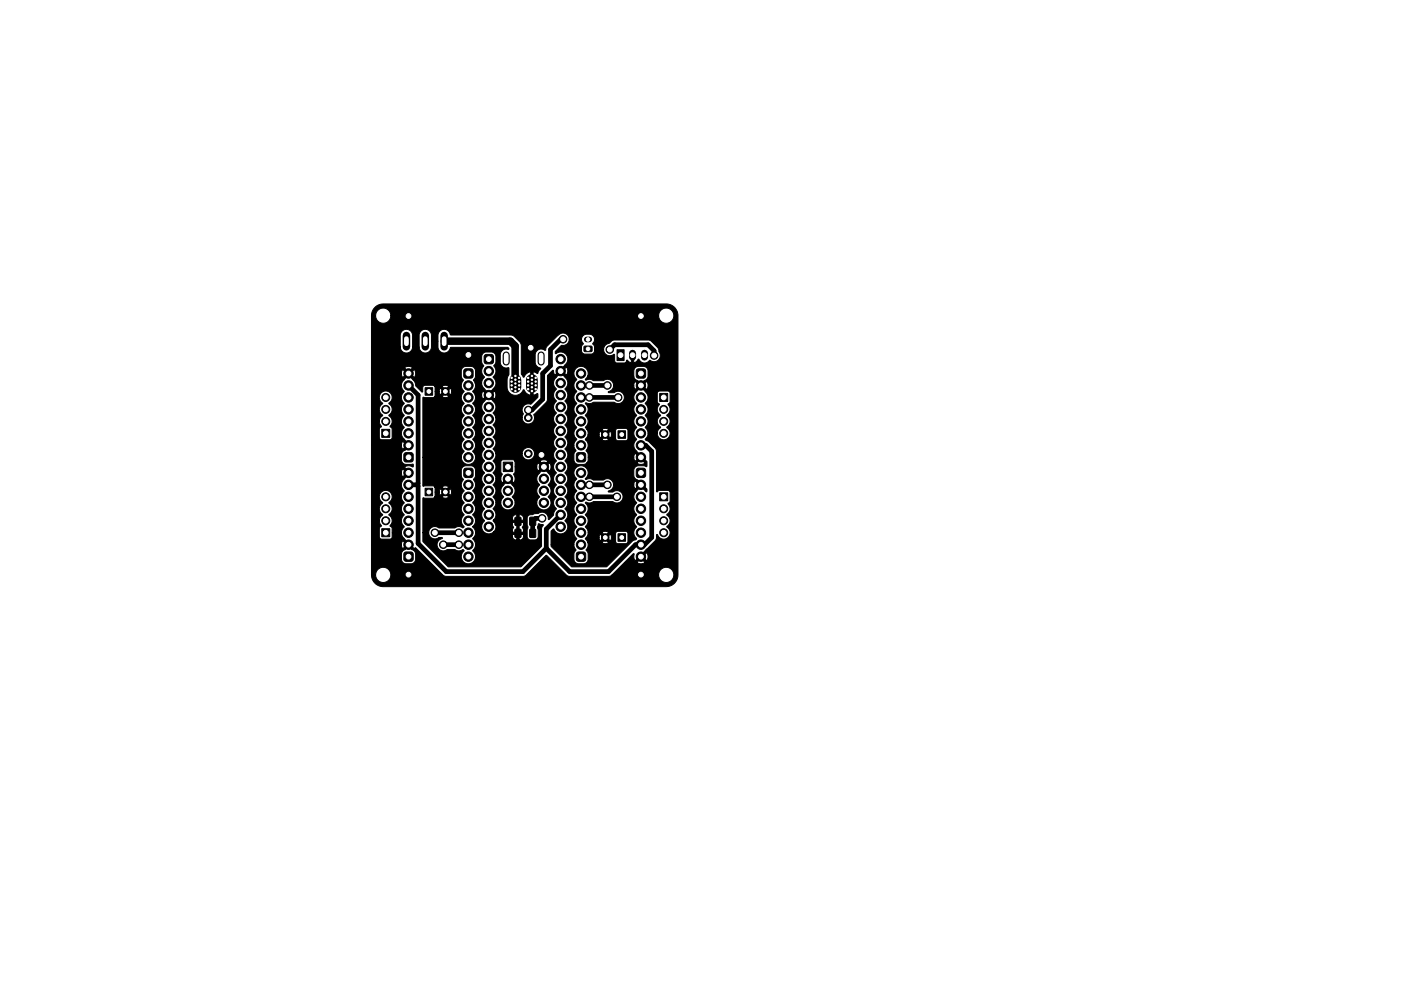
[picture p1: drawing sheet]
<svg xmlns="http://www.w3.org/2000/svg" width="297mm" height="210mm" viewBox="0 0 297 210" stroke-linecap="round" stroke-linejoin="round" font-family="sans-serif">
<g fill="#000" stroke="#000" stroke-width=".21">
<path d="M98.5 78.4l.3-.2h1l.4 .2 .1 .3v1l-.1 .4-.4 .1h-1l-.3-.1-.2-.4v-1zM102.8 75.3l.3-.1h1l.4 .1 .1 .4v1l-.1 .3-.4 .2h-1l-.3-.2-.2-.3v-1zM123.9 73.5l1.5-.1 .1 .3v.8l-.2 .1h-1.3l-.2-.2zM130.8 74.2h1.5v2.3h-1.5zM135 78.4l.4-.2h1l.3 .2 .2 .3v1l-.2 .4-.3 .1h-1l-.4-.1-.1-.4v-1zM79.4 65.3a2.46 2.46 0 0 1 1.9-.8h59.9a2.48 2.48 0 0 1 2.5 2.5v55a2.49 2.49 0 0 1-2.5 2.5h-60a2.48 2.48 0 0 1-2.4-2.5h.8l.1 .2a1.61 1.61 0 0 0 2.5 1.1 1.61 1.61 0 0 0-.2-2.8 1.61 1.61 0 0 0-2.4 1.5h-.8v-3.3h6.3a1.01 1.01 0 0 0 .9 .9h1.2a1.01 1.01 0 0 0 .9-.9v-1.2l-.3-.7-.5-.2-.7-.7-.6 .7a1.05 1.05 0 0 0-.9 .9v1.2h-6.3v-3.1h6.3l.3 .8 .8-.8-.8-.9-.3 .9h-6.3v-5.1h1.6l.2 .6 .3 .4-.5 .6v1.8l.2 .3 .3 .2h1.8l.4-.4v-1h2l.3 .9 2.4 2.5 .3-.2 5.8 5.8 .5 .3h16.7l.5-.3 4.2-4.2 4.3 4.2 .5 .3h8.4l.8-.3h9.8a1.61 1.61 0 0 0 2.4 1.4 1.61 1.61 0 0 0 .2-2.7 1.61 1.61 0 0 0-2.5 1l-.1 .3h-9.8l2.6-2.7h2.6a1.46 1.46 0 0 0 1.8 0l-.9-.8-.9 .8h-2.6l1.9-1.8 .2 .1a1.49 1.49 0 0 0 .2 1.4l.8-.9h.8l.8 .9a1.46 1.46 0 0 0 0-1.8l-.8 .9h-.8l3.5-3.5 .2-1.2h.2a1.39 1.39 0 0 0 2.2 .6 1.39 1.39 0 0 0-.2-2.3l.2-.2a1.44 1.44 0 0 0-.2-2.3l.2-.2a1.48 1.48 0 0 0 0-2.2l.5-.4v-1.9l-.2-.3-.3-.2h-1.8l-.4 .4-.2-.1-.1-8.9-1.5-1.6-.8-.6 .4-.6 .2-.7h2a1.39 1.39 0 0 0 2.1 1.2 1.39 1.39 0 0 0-.1-2.4 1.49 1.49 0 0 0 0-2.6l.2-.2a1.47 1.47 0 0 0 0-2.2l.5-.4v-1.9l-.2-.3-.3-.1h-1.8l-.4 .2v2.1l.4 .4a1.59 1.59 0 0 0 .3 2.4 1.48 1.48 0 0 0 0 2.6l-.6 .6-.1 .6h-2l-.2-.6-.4-.6a1.71 1.71 0 0 0 0-2.6l.2-.2a1.63 1.63 0 0 0-.2-2.3l.2-.2a1.59 1.59 0 0 0-.2-2.4l-.9-.9-.9 1a1.53 1.53 0 0 0-.2 2.3l.2 .2a1.54 1.54 0 0 0-.2 2.3l.2 .3a1.64 1.64 0 0 0 0 2.5 1.64 1.64 0 0 0 0 2.5 1.63 1.63 0 0 0 0 2.6l2.2 2.2-.1 1-.6-.2h-1.2a1.01 1.01 0 0 0-.9 .9v1.2l.2 .6 .6 .3 2 2v.4l-.2 .2-1.1-1.2-.9 1a1.62 1.62 0 0 0 0 2.5 1.63 1.63 0 0 0 0 2.5 1.63 1.63 0 0 0 0 2.6l-.2 .2a1.61 1.61 0 0 0 .2 2.3l-1 .5-5.4 5.5h-7.4l-4.3-4.4-.1-.3h4.9l.1 .4 .3 .7-.4 .6v1.4a1.01 1.01 0 0 0 .9 .9h1.2a1.01 1.01 0 0 0 .9-.9v-1.3l-.4-.8a1.5 1.5 0 0 0 .3-1.5h3a1.24 1.24 0 0 0 1.4 0l-.2-.2h1.7l.2 .3 .3 .1h1.9l.2-.4v-1.9l-.4-.3-1.9 .1-.3 .3v1.8h-1.7l-.5-.5-.7 .7h-3l-.5-.8 .2-.3h2.7l.2 .8 .8-.8h.7l.7 .8a1.22 1.22 0 0 0 0-1.5l-.7 .7h-.7l-.8-.7-.2 .7h-2.7l.3-.5 .1-.5h2.9l.7 .7 .7-.7a1.27 1.27 0 0 0-1.4 0h-2.9l-.2-.7-.4-.6a1.65 1.65 0 0 0 0-2.5 1.65 1.65 0 0 0 0-2.6l.1-.1a1.46 1.46 0 0 0 1.6-.1h4.2a1.32 1.32 0 0 0 1.8-.1 1.32 1.32 0 0 0-.1-1.8 1.32 1.32 0 0 0-1.8-.1h-.8l-.2-.1 .9-.6 .3-.8h4.3l.3 .8 .8-.8-.8-.9-.3 .9h-4.3a1.34 1.34 0 0 0-.8-1.2 1.34 1.34 0 0 0-1.4 .2l-2.1-.1a1.49 1.49 0 0 0-1.6-.1l-.1-.1a1.54 1.54 0 0 0 .1-2.3 1.54 1.54 0 0 0-2.2 .1 1.54 1.54 0 0 0 .3 2.2l-.2 .2a1.63 1.63 0 0 0 .2 2.4 1.64 1.64 0 0 0 0 2.5 1.63 1.63 0 0 0 0 2.5 1.63 1.63 0 0 0 0 2.6l-.2 .2a1.61 1.61 0 0 0 .2 2.3l-.5 .6-.1 .7h-4.9v-2.9l.5-.4h.1a1.54 1.54 0 0 0 2.4 .6 1.54 1.54 0 0 0 0-2.5 1.64 1.64 0 0 0 0-2.5 1.64 1.64 0 0 0 0-2.5 1.64 1.64 0 0 0 0-2.6 1.64 1.64 0 0 0 0-2.5 1.65 1.65 0 0 0 0-2.6 1.64 1.64 0 0 0 0-2.5l.5-.7h1.4l.1 .4 .3 .7-.4 .6v1.4a1.01 1.01 0 0 0 .9 .9h1.2l.6-.2h10.6a1.47 1.47 0 0 0 1.8-.1l-.9-.8-.9 .9h-10.6l.3-.5v-.8h9.7l.3 .9 .8-.9-.8-.8-.3 .8h-9.7l-.1-1a.4 .4 0 0 1-.2-.6 1.53 1.53 0 0 0-.3-2.1h3.5a1.24 1.24 0 0 0 1.4 0l-.2-.3h1.7l.2 .4 .3 .1 1.9-.1 .2-.4v-1.9l-.4-.2h-1.9l-.3 .4v1.7h-1.7l-.5-.4-.7 .7-3.5-.1 .6-1h2.3l.2 .7 .8-.7h.7l.7 .7a1.22 1.22 0 0 0 0-1.4l-.7 .7h-.7l-.8-.7-.2 .7h-2.3v-.5l-.3-.6h3.2l.7 .7 .7-.7a1.27 1.27 0 0 0-1.4 0h-3.2l-.3-.5a1.64 1.64 0 0 0 0-2.5l.2-.2a1.63 1.63 0 0 0-.2-2.3l.2-.1a1.39 1.39 0 0 0 1.5-.2l4.5 .1a1.32 1.32 0 0 0 1.7-.2 1.32 1.32 0 0 0 0-1.8 1.32 1.32 0 0 0-1.8-.1h-1.1l-.2-.1 .9-.6 .3-.8h4.3l.3 .9 .8-.9h.8l.8 .9a1.46 1.46 0 0 0 0-1.8l-.8 .9h-.8l-.8-.9-.3 .9h-4.3a1.34 1.34 0 0 0-.8-1.2 1.34 1.34 0 0 0-1.4 .2h-2.1a1.49 1.49 0 0 0-1.6-.2l-.1-.1 .5-.7h9.8a1.05 1.05 0 0 0 .8 1l.7 .6 .7-.6 .4-.3 .4-.7v-1.2a1 1 0 0 0-.9-.9h-1.2a1.01 1.01 0 0 0-.9 .9v1.2h-9.8v-.1a1.54 1.54 0 0 0-2-1.9 1.54 1.54 0 0 0-.3 2.7 1.63 1.63 0 0 0 0 2.6 1.54 1.54 0 0 0-.2 2.3l.2 .2a1.54 1.54 0 0 0-.2 2.3l.2 .3a1.64 1.64 0 0 0 0 2.5 1.64 1.64 0 0 0 0 2.5l-.5 .6-.1 .7-1.4-.1a1.73 1.73 0 0 0-.5-1.7 1.64 1.64 0 0 0 0-2.6 1.64 1.64 0 0 0 0-2.5 1.64 1.64 0 0 0 0-2.6 1.64 1.64 0 0 0 0-2.5 1.61 1.61 0 0 0-.1-2.5l-.8-.9-.9 .9a1.68 1.68 0 0 0 0 2.6 1.64 1.64 0 0 0 0 2.5 1.64 1.64 0 0 0 0 2.6 1.64 1.64 0 0 0 0 2.5 1.64 1.64 0 0 0 0 2.5 1.64 1.64 0 0 0 0 2.6 1.64 1.64 0 0 0 0 2.5 1.63 1.63 0 0 0 0 2.6 1.64 1.64 0 0 0 0 2.5 1.64 1.64 0 0 0 0 2.5 1.64 1.64 0 0 0 0 2.6l-.5 .5-.2 .8-.8 .9-.3-.1a1.33 1.33 0 0 0-.7-1.3 1.33 1.33 0 0 0-1.4 .2l-1.7 .2-.6 .4v1.7l.1 .7-.1 .5v1.5l.1 .3 .5 .2 1 .1 .4-.2 .3-.5v-1.4l-.2-.7 .2-.6 1 .1-.3 1v3.6l-4.4 4.4h-15.4l-5.3-5.4v-1.9h1.2l.2 .7a1.34 1.34 0 0 0 2 .3l.7 .1-.5 .3a1.33 1.33 0 0 0-.4 1.9 1.33 1.33 0 0 0 2 .3h1.6a1.68 1.68 0 0 0 1.7 0l.2 .2a1.56 1.56 0 0 0-.2 2.3 1.56 1.56 0 0 0 2.3 0 1.56 1.56 0 0 0-.3-2.3l.2-.2a1.63 1.63 0 0 0-.2-2.3l.4-.5 8 .1a.77 .77 0 0 0 1 .7h.5a.77 .77 0 0 0 .9-.8v-.4h-.9v1.1h-.5l-.1-1.1h-.9v.4h-8a1.64 1.64 0 0 0-.4-2h1.9v.2a1.51 1.51 0 0 0 2.5 .9h6.4v-.6l-.3-.4 .3-.5v-.5h-.9v2h-.5l-.1-2h-.9l.1 .5 .2 .5-.2 .4-.1 .6-3.9-.1a1.64 1.64 0 0 0-.2-2.4l.1-.1 6.4 .1v-.5a.77 .77 0 0 0-.9-.7v1.1h-.5l-.1-1.1a.77 .77 0 0 0-.9 .7v.4h-4a1.62 1.62 0 0 0-.1-2.4l.5-.5 .1-.7h1.1v.3a1.51 1.51 0 0 0 1.6 1.2 1.51 1.51 0 0 0 1.4-1.5h4.6v.3a1.54 1.54 0 0 0 2.4 .9 1.54 1.54 0 0 0 0-2.5 1.64 1.64 0 0 0 0-2.6 1.62 1.62 0 0 0 0-2.5l-.9-.9-.9 .9a1.67 1.67 0 0 0 0 2.6 1.64 1.64 0 0 0 0 2.5l-.4 .6-.2 .7h-4.6l-.2-.7-.4-.6a1.62 1.62 0 0 0 0-2.6l-.9-.8-.9 .8a1.67 1.67 0 0 0 0 2.6l-.5 .6-.1 .7h-1.1l-.1-.7-.5-.6a1.64 1.64 0 0 0 0-2.6l.5-.5 .1-.7h1.1l.3 .9 1.2-1.2 1.2 1.2a1.71 1.71 0 0 0 0-1.9l.3-.4v-1.1h4.6l.3 .8 .8-.8h.8l.8 .8a1.46 1.46 0 0 0 0-1.7l-.8 .9h-.8l-.8-.9-.3 .9h-4.6v-1.3h5.2l.9 .9 .9-.9a1.45 1.45 0 0 0-1.8 0h-5.2l-.5-.3-2.1 .1-.4 .4v2.2l.3 .4-.3 1h-1.1l-.1-.7-.5-.5a1.72 1.72 0 0 0 0-2.7 1.61 1.61 0 0 0 .6-1.4h5.6v.2a1.31 1.31 0 0 0 2.1 .8 1.31 1.31 0 0 0-.2-2.2 1.31 1.31 0 0 0-1.9 1.2h-5.6l-.6-1.1a1.64 1.64 0 0 0 0-2.5 1.64 1.64 0 0 0 0-2.6 1.61 1.61 0 0 0 .6-1.5h5.6v.3a1.35 1.35 0 0 0 1.9 .9 1.35 1.35 0 0 0 .6-1.9l2.8-2.8 .1-5.5 1.1-1.1 .4 1.1 .9-.9h.7l.9 .9a1.46 1.46 0 0 0 0-1.7l-.9 .8h-.7l1.3-1.3a1.55 1.55 0 0 0 .2-2.2 1.55 1.55 0 0 0-2.2-.2l-.1-.4 1.3-1.3a1.51 1.51 0 0 0 1.4-.5l.3-.8h2.6v.4l.4 .5-.4 .6v1l.4 .6h1.9l.4-.4 .1-.5h1.9l.1 .4a1.4 1.4 0 0 0 2.2 .6v1.4l.4 .4h1.7l.6-.6 .9 .6v-1.8l.1-.1 .4 .1v1.8l.6-.3 .4-.5a1.41 1.41 0 0 0 2.4 .2 1.38 1.38 0 0 0 1.9-.1 1.38 1.38 0 0 0 0-1.9l-.3-.7-1.3-1.3-.5-.2h-7.5l-.9 .6-.8 .4-.3 .5-.1 .5h-1.9l-.1-.7-.3-.6a1.14 1.14 0 0 0 .3-1.2 1.14 1.14 0 0 0-1-.8l-1.2 .2-.3 .3-.2 .6h-2.6a1.35 1.35 0 0 0-1-1.3 1.35 1.35 0 0 0-1.4 .5l-2.3 2.3-.4 .8a1.33 1.33 0 0 0-2.1 .9v2.1l.4 .5 .7 .4-.6 1-1-.3v4.9l1-.3 .1 .7-1.6 1.6a1.37 1.37 0 0 0-1.6 .5 1.37 1.37 0 0 0 0 1.6l-.2 .7h-5.6l-.6-.9a1.67 1.67 0 0 0 0-2.6l-.9-.9-.9 .9a1.62 1.62 0 0 0 0 2.6 1.64 1.64 0 0 0 0 2.5 1.64 1.64 0 0 0 0 2.5 1.64 1.64 0 0 0 0 2.6 1.64 1.64 0 0 0 0 2.5 1.63 1.63 0 0 0 0 2.6 1.64 1.64 0 0 0 0 2.5 1.64 1.64 0 0 0 0 2.5 1.64 1.64 0 0 0 0 2.6 1.64 1.64 0 0 0 0 2.5l-.4 .6-.2 .7-1.9-.1a1.65 1.65 0 0 0 0-2.5 1.65 1.65 0 0 0 0-2.6 1.64 1.64 0 0 0 0-2.5 1.66 1.66 0 0 0 .2-2.4l.4-.6v-1.4a1.01 1.01 0 0 0-.9-.9h-1.2a1.01 1.01 0 0 0-.9 .9v1.4l.4 .6a1.75 1.75 0 0 0 .2 2.5 1.64 1.64 0 0 0 0 2.5 1.63 1.63 0 0 0 0 2.5 1.63 1.63 0 0 0 0 2.6l-.2 .2a1.49 1.49 0 0 0-1.8 0h-3.4a1.31 1.31 0 0 0-1.4-.2 1.31 1.31 0 0 0-.7 1.2h-1.2v-7.4l2.1 .1 .4-.2h1.5a1.24 1.24 0 0 0 1.4 0l-.7-.7-.7 .7h-1.5v-1.1h.9l.2 .7 .8-.7h.7l.7 .7a1.26 1.26 0 0 0 0-1.4l-.7 .7h-.7l-.8-.7-.2 .7h-.9v-1.1h1.5l.7 .7 .7-.7a1.22 1.22 0 0 0-1.4 0h-1.5l-.4-.2h-2.1v-6.1h8.1a1.54 1.54 0 0 0 2.3 1.3 1.54 1.54 0 0 0 .1-2.6 1.63 1.63 0 0 0 0-2.5 1.64 1.64 0 0 0 0-2.6 1.64 1.64 0 0 0 0-2.5l.2-.2a1.63 1.63 0 0 0-.2-2.3l.2-.2a1.51 1.51 0 0 0 .4-1.5l1.3-.1 .3 .9 .9-.9h.7l.9 .9a1.46 1.46 0 0 0 0-1.7l-.9 .8h-.7l-.9-.9-.3 .9h-1.4l-.5-.8a1.58 1.58 0 0 0 .5-1.7h1.4l.3 .9 1.2 1.2 .9-.9a1.61 1.61 0 0 0 0-2.5 1.66 1.66 0 0 0 .2-2.5l.4-.5v-1.4a1.01 1.01 0 0 0-.9-.9h-1.2a1.01 1.01 0 0 0-.9 .9l.1 1.4 .4 .6a1.75 1.75 0 0 0 .1 2.4l-.4 .6-.2 .7h-1.4l-.2-.4a.62 .62 0 0 1 .3-.9v-1.4a1.02 1.02 0 0 0-.9-.9h-1.2a1.01 1.01 0 0 0-.9 .9v1.4l.4 .6a1.75 1.75 0 0 0 .2 2.5 1.54 1.54 0 0 0-.2 2.3l.2 .2a1.54 1.54 0 0 0-.2 2.3l.2 .3a1.64 1.64 0 0 0 0 2.5 1.64 1.64 0 0 0 0 2.5 1.65 1.65 0 0 0 0 2.6l-.4 .5-.2 .7h-8.1v-12.7l2.1 .1 .4-.3 1.5 .1a1.24 1.24 0 0 0 1.4-.1l-.7-.7-.7 .7h-1.5v-1h.9l.2 .7 .8-.7h.7l.7 .7a1.26 1.26 0 0 0 0-1.5l-.7 .8h-.7l-.8-.8-.2 .8h-.9v-1.1h1.5l.7 .7 .7-.7a1.22 1.22 0 0 0-1.4 0l-3.7-.2-.3 .2-.1 1.1-.1 .1-1.3-1.3-.4-1-1.2-1.3-.9 .9a1.67 1.67 0 0 0 0 2.6 1.54 1.54 0 0 0-.2 2.3l.2 .2a1.54 1.54 0 0 0-.2 2.3l.2 .3a1.64 1.64 0 0 0 0 2.5 1.62 1.62 0 0 0 0 2.6l1.2 1.2-1.7 1.5-.1 1.6a1.01 1.01 0 0 0 .9 .9h1.5l.1 .6a1.63 1.63 0 0 0-1.9 0l1.2 1.2-1.2 1.4a1.53 1.53 0 0 0 0 2.4 1.71 1.71 0 0 0 0 2.6 1.63 1.63 0 0 0 0 2.5 1.63 1.63 0 0 0 0 2.6l-.4 .5-.2 .7h-2v-.9l-.2-.4a.28 .28 0 0 1-.2-.3 .28 .28 0 0 1 .3-.2 1.49 1.49 0 0 0-.6-2l.3-.2a1.44 1.44 0 0 0-.3-2.3l.3-.3a1.39 1.39 0 0 0-.1-2 1.39 1.39 0 0 0-2 .3 1.39 1.39 0 0 0 .5 2 1.48 1.48 0 0 0 0 2.5l-.5 .6-.2 .7h-1.6v-10.2h6.3l.3 .9 .8-.9-.8-.8-.3 .8h-6.3v-5.8h6.3l.3 .9 .8-.9-.8-.9-.3 .9h-6.3v-5.1h1.6l.1 .4 .4 .7-.5 .5v1.8l.4 .5h1.9l.4-.3v-2l-.4-.5a1.5 1.5 0 0 0-.3-2.4l.3-.2a1.43 1.43 0 0 0-.3-2.3l.3-.2a1.39 1.39 0 0 0-.1-2.1 1.39 1.39 0 0 0-2 .3 1.39 1.39 0 0 0 .5 2 1.49 1.49 0 0 0 0 2.5l-.5 .6-.2 .7h-1.6v-10.2h6.3l.3 .9 .8-.9h.8l.8 .9a1.46 1.46 0 0 0 0-1.7l-.8 .8h-.8l-.8-.8-.3 .8h-6.3v-1.2h6.9l.9 .9 .9-.9a1.45 1.45 0 0 0-1.8 0h-6.9v-4.4h6.1v.4a1.31 1.31 0 0 0 1.5 .9 1.31 1.31 0 0 0 1.1-1.3h1.4v.4a1.31 1.31 0 0 0 1.5 .9 1.31 1.31 0 0 0 1.1-1.3v-1.2h1.4v1.4l.1 .4a1.31 1.31 0 0 0 1.4 .7 1.31 1.31 0 0 0 1.1-1.1l.1-.1h12l.3 .3-.2 .1a1.26 1.26 0 0 0-1.6 1.1v1.7a1.36 1.36 0 0 0 1.8 1.1v1.5l-.4 .8v1.9a1.77 1.77 0 0 0 1.5 1.7 1.77 1.77 0 0 0 2-1.2h.1a1.81 1.81 0 0 0 1.4 1.1v-4.9a1.92 1.92 0 0 0-1.5 1.1l-.5-.7v-6.2l-.3-.5-1.3-1.4-.6-.1h-12.7l-.1-.1a1.31 1.31 0 0 0-1.4-1.1 1.31 1.31 0 0 0-1.2 1.2v1.3h-1.4v-1.3a1.31 1.31 0 0 0-1.3-1.2 1.31 1.31 0 0 0-1.3 1.2v2.5h-1.4v-2.5a1.31 1.31 0 0 0-1.3-1.2 1.31 1.31 0 0 0-1.3 1.2v2.5h-6.1v-6.6h.8a1.61 1.61 0 0 0 1.7 1.6 1.61 1.61 0 0 0 1.6-1.6h56.7l.1 .2a1.61 1.61 0 0 0 2.5 1.1 1.61 1.61 0 0 0-.2-2.8 1.61 1.61 0 0 0-2.4 1.5h-56.7l-.1-.3a1.61 1.61 0 0 0-1.7-1.3 1.61 1.61 0 0 0-1.5 1.6h-.8l.1-.9zM80.9 91.1h1.7v1.7h-1.7zM85.8 96.2l.3-.2h1l.4 .2 .1 .3v1l-.1 .4-.4 .1h-1l-.3-.1-.2-.4v-1zM90.1 82.3h1.6v1.6h-1.6zM98.5 99.5l.3-.2h1l.4 .2 .1 .3v1l-.1 .4-.4 .1h-1l-.3-.1-.2-.4v-1zM122.3 96.2l.4-.2h1l.3 .2 .2 .3v1l-.2 .4-.3 .1h-1l-.4-.1-.1-.4v-1zM131 91.4h1.6v1.6h-1.6z"/>
<path d="M139.9 83.5h1.7v1.7h-1.7zM80.9 112.2h1.7v1.7h-1.7zM85.8 117.3l.3-.2h1l.4 .2 .1 .3v1l-.1 .4-.4 .1h-1l-.3-.1-.2-.4v-1zM90.1 103.6h1.6v1.6h-1.6zM106.7 98.1h2v2h-2zM109.2 109.8h1.2v1.6h-1.2zM109.2 112.3h1.2v1.7h-1.2zM112.4 109.8h1.1v1.6h-1.1zM112.4 112.3h1.1v1.7h-1.1zM122.3 117.3l.4-.2h1l.3 .2 .2 .3v1l-.2 .4-.3 .1h-1l-.4-.1-.1-.4v-1zM131 113.2h1.6v1.6h-1.6zM135 99.5l.4-.2h1l.3 .2 .2 .3v1l-.2 .4-.3 .1h-1l-.4-.1-.1-.4v-1z"/>
<path d="M139.9 104.6h1.7v1.7h-1.7z"/>
<circle cx="86.6" cy="67.1" r=".8"/>
<circle cx="86.6" cy="79.2" r="1"/>
<circle cx="99.3" cy="75.3" r=".8"/>
<circle cx="103.6" cy="78.7" r="1"/>
<circle cx="109.3" cy="79.8" r=".2"/>
<circle cx="112.5" cy="73.8" r=".8"/>
<circle cx="112.8" cy="79.8" r=".2"/>
<circle cx="118.9" cy="78.7" r="1"/>
<circle cx="118.9" cy="76.2" r="1"/>
<circle cx="119.4" cy="72" r=".8"/>
<circle cx="123.2" cy="79.2" r="1"/>
<circle cx="129.3" cy="74.2" r=".8"/>
<circle cx="135.9" cy="67.1" r=".8"/>
<circle cx="138.7" cy="75.4" r=".8"/>
<circle cx="81.8" cy="86.9" r=".85"/>
<circle cx="81.8" cy="84.3" r=".85"/>
<circle cx="81.8" cy="89.4" r=".85"/>
<circle cx="86.6" cy="81.8" r="1"/>
<circle cx="86.6" cy="89.4" r="1"/>
<circle cx="86.6" cy="84.3" r="1"/>
<circle cx="86.6" cy="94.5" r="1"/>
<circle cx="86.6" cy="86.9" r="1"/>
<circle cx="86.6" cy="91.9" r="1"/>
<circle cx="94.4" cy="83.1" r=".8"/>
<circle cx="99.3" cy="86.9" r="1"/>
<circle cx="99.3" cy="97" r="1"/>
<circle cx="99.3" cy="89.4" r="1"/>
<circle cx="99.3" cy="84.3" r="1"/>
<circle cx="99.3" cy="81.8" r="1"/>
<circle cx="99.3" cy="91.9" r="1"/>
<circle cx="99.3" cy="94.5" r="1"/>
<circle cx="103.6" cy="83.8" r="1"/>
<circle cx="103.6" cy="88.9" r="1"/>
<circle cx="103.6" cy="94" r="1"/>
<circle cx="103.6" cy="86.4" r="1"/>
<circle cx="103.6" cy="99.1" r="1"/>
<circle cx="103.6" cy="91.4" r="1"/>
<circle cx="103.6" cy="96.5" r="1"/>
<circle cx="103.6" cy="81.3" r="1"/>
<circle cx="108.5" cy="82.6" r=".2"/>
<circle cx="108.5" cy="80.2" r=".2"/>
<circle cx="108.5" cy="81.8" r=".2"/>
<circle cx="108.5" cy="81" r=".2"/>
<circle cx="109.3" cy="80.6" r=".2"/>
<circle cx="109.3" cy="82.2" r=".2"/>
<circle cx="109.3" cy="83" r=".2"/>
<circle cx="109.3" cy="81.4" r=".2"/>
<circle cx="110.1" cy="82.6" r=".2"/>
<circle cx="110.1" cy="80.2" r=".2"/>
<circle cx="110.1" cy="81.8" r=".2"/>
<circle cx="110.1" cy="81" r=".2"/>
<circle cx="112" cy="82.6" r=".2"/>
<circle cx="112" cy="80.2" r=".2"/>
<circle cx="112" cy="81.8" r=".2"/>
<circle cx="112" cy="81" r=".2"/>
<circle cx="112" cy="87" r=".8"/>
<circle cx="112" cy="88.6" r=".8"/>
<circle cx="112" cy="96.3" r=".8"/>
<circle cx="112.8" cy="80.6" r=".2"/>
<circle cx="112.8" cy="82.2" r=".2"/>
<circle cx="112.8" cy="83" r=".2"/>
<circle cx="112.8" cy="81.4" r=".2"/>
<circle cx="113.6" cy="82.6" r=".2"/>
<circle cx="113.6" cy="80.2" r=".2"/>
<circle cx="113.6" cy="81.8" r=".2"/>
<circle cx="113.6" cy="81" r=".2"/>
<circle cx="114.8" cy="96.5" r=".8"/>
<circle cx="115.3" cy="99.1" r="1"/>
<circle cx="118.9" cy="94" r="1"/>
<circle cx="118.9" cy="83.8" r="1"/>
<circle cx="118.9" cy="86.4" r="1"/>
<circle cx="118.9" cy="88.9" r="1"/>
<circle cx="118.9" cy="96.5" r="1"/>
<circle cx="118.9" cy="81.3" r="1"/>
<circle cx="118.9" cy="99.1" r="1"/>
<circle cx="118.9" cy="91.4" r="1"/>
<circle cx="123.2" cy="94.5" r="1"/>
<circle cx="123.2" cy="91.9" r="1"/>
<circle cx="123.2" cy="84.3" r="1"/>
<circle cx="123.2" cy="89.4" r="1"/>
<circle cx="123.2" cy="81.8" r="1"/>
<circle cx="123.2" cy="86.9" r="1"/>
<circle cx="125" cy="81.8" r=".8"/>
<circle cx="125" cy="84.3" r=".8"/>
<circle cx="128.3" cy="92.2" r=".8"/>
<circle cx="128.8" cy="81.8" r=".8"/>
<circle cx="131.1" cy="84.3" r=".8"/>
<circle cx="135.9" cy="94.5" r="1"/>
<circle cx="135.9" cy="89.4" r="1"/>
<circle cx="135.9" cy="97" r="1"/>
<circle cx="135.9" cy="81.8" r="1"/>
<circle cx="135.9" cy="91.9" r="1"/>
<circle cx="135.9" cy="86.9" r="1"/>
<circle cx="135.9" cy="84.3" r="1"/>
<circle cx="140.7" cy="89.4" r=".85"/>
<circle cx="140.7" cy="86.9" r=".85"/>
<circle cx="140.7" cy="91.9" r=".85"/>
<circle cx="81.8" cy="105.4" r=".85"/>
<circle cx="81.8" cy="107.9" r=".85"/>
<circle cx="81.8" cy="110.5" r=".85"/>
<circle cx="86.6" cy="110.5" r="1"/>
<circle cx="86.6" cy="113" r="1"/>
<circle cx="86.6" cy="107.9" r="1"/>
<circle cx="86.6" cy="100.3" r="1"/>
<circle cx="86.6" cy="115.6" r="1"/>
<circle cx="86.6" cy="105.4" r="1"/>
<circle cx="86.6" cy="102.9" r="1"/>
<circle cx="92.2" cy="113" r=".8"/>
<circle cx="94" cy="115.6" r=".8"/>
<circle cx="94.4" cy="104.4" r=".8"/>
<circle cx="97.3" cy="115.6" r=".8"/>
<circle cx="97.3" cy="113" r=".8"/>
<circle cx="99.3" cy="105.4" r="1"/>
<circle cx="99.3" cy="102.9" r="1"/>
<circle cx="99.3" cy="107.9" r="1"/>
<circle cx="99.3" cy="118.1" r="1"/>
<circle cx="99.3" cy="110.5" r="1"/>
<circle cx="99.3" cy="113" r="1"/>
<circle cx="99.3" cy="115.6" r="1"/>
<circle cx="103.6" cy="106.7" r="1"/>
<circle cx="103.6" cy="109.2" r="1"/>
<circle cx="103.6" cy="111.8" r="1"/>
<circle cx="103.6" cy="101.6" r="1"/>
<circle cx="103.6" cy="104.1" r="1"/>
<circle cx="107.7" cy="106.7" r="1"/>
<circle cx="107.7" cy="101.6" r="1"/>
<circle cx="107.7" cy="104.1" r="1"/>
<circle cx="114.9" cy="110" r=".8"/>
<circle cx="115.3" cy="104.1" r="1"/>
<circle cx="115.3" cy="106.7" r="1"/>
<circle cx="115.3" cy="101.6" r="1"/>
<circle cx="118.9" cy="101.6" r="1"/>
<circle cx="118.9" cy="104.1" r="1"/>
<circle cx="118.9" cy="111.8" r="1"/>
<circle cx="118.9" cy="109.2" r="1"/>
<circle cx="118.9" cy="106.7" r="1"/>
<circle cx="123.2" cy="107.9" r="1"/>
<circle cx="123.2" cy="113" r="1"/>
<circle cx="123.2" cy="105.4" r="1"/>
<circle cx="123.2" cy="102.9" r="1"/>
<circle cx="123.2" cy="115.6" r="1"/>
<circle cx="123.2" cy="110.5" r="1"/>
<circle cx="123.2" cy="100.3" r="1"/>
<circle cx="125" cy="105.4" r=".8"/>
<circle cx="125" cy="102.9" r=".8"/>
<circle cx="128.3" cy="114" r=".8"/>
<circle cx="128.8" cy="102.9" r=".8"/>
<circle cx="130.8" cy="105.4" r=".8"/>
<circle cx="135.9" cy="113" r="1"/>
<circle cx="135.9" cy="107.9" r="1"/>
<circle cx="135.9" cy="102.9" r="1"/>
<circle cx="135.9" cy="105.4" r="1"/>
<circle cx="135.9" cy="118.1" r="1"/>
<circle cx="135.9" cy="110.5" r="1"/>
<circle cx="135.9" cy="115.6" r="1"/>
<circle cx="140.7" cy="113" r=".85"/>
<circle cx="140.7" cy="107.9" r=".85"/>
<circle cx="140.7" cy="110.5" r=".85"/>
<circle cx="86.6" cy="121.9" r=".8"/>
<circle cx="135.9" cy="121.9" r=".8"/>
</g>
<path d="M107.3 75.3v1.5M114.7 75.3v1.5M134.1 75v.8M136.7 75v.8" fill="none" stroke="#000" stroke-width="1.5"/>
<path d="M86.2 71.2v2.4M90.2 71.2v2.4M94.2 71.2v2.4M94.2 72.4h14l1 1 .1 8" fill="none" stroke="#000" stroke-width="1.6"/>
<path d="M109.3 80.6v1.5M112.8 80.6v1.5" fill="none" stroke="#000" stroke-width="2.5"/>
<path d="M124.4 72h.5" fill="none" stroke="#000" stroke-width="1.2"/>
<g fill="none" stroke="#000" stroke-width="1">
<path d="M119.4 72h-.5l-2.2 2.2v3.4l-1.6 1.6v5.5l-2.3 2.3h-.8M129.3 74.2l1-1.1h7.1l1.3 1.3v1M86.6 81.8l2 2v18.8l-.2 .3M125 84.3h6.1M125 81.8h3.8M135.9 94.5h1l1.3 1.3v18.2l-1.5 1.6h-2l-5.7 5.7h-8.2l-5-5M86.6 102.9h1.8M88.4 102.9l.2 .2v12.2l6 6h16.3l4.9-5M92.2 113h5.1M94 115.6h3.3M114.9 110h-1.3l-.7 .6v2.6M118.9 109.2l-3.1 3.1v4"/>
<path d="M125 102.9h3.8M125 105.4h5.8"/>
</g>
<g fill="#fff" stroke="#fff" stroke-width=".21">
<circle cx="114.8" cy="96.5" r=".5"/>
<circle cx="112.5" cy="73.8" r=".5"/>
<circle cx="99.3" cy="75.3" r=".5"/>
<circle cx="112" cy="87" r=".5"/>
<circle cx="86.6" cy="67.1" r=".5"/>
<circle cx="135.9" cy="67.1" r=".5"/>
<circle cx="86.6" cy="121.9" r=".5"/>
<circle cx="135.9" cy="121.9" r=".5"/>
<circle cx="112" cy="82.6" r=".15"/>
<circle cx="113.6" cy="81" r=".15"/>
<circle cx="113.6" cy="80.2" r=".15"/>
<circle cx="112" cy="81.8" r=".15"/>
<circle cx="112.8" cy="80.6" r=".15"/>
<circle cx="112" cy="81" r=".15"/>
<circle cx="112.8" cy="79.8" r=".15"/>
<circle cx="112" cy="80.2" r=".15"/>
<circle cx="113.6" cy="81.8" r=".15"/>
<circle cx="112.8" cy="82.2" r=".15"/>
<circle cx="113.6" cy="82.6" r=".15"/>
<circle cx="112.8" cy="83" r=".15"/>
<circle cx="112.8" cy="81.4" r=".15"/>
<circle cx="92.2" cy="113" r=".5"/>
<circle cx="130.8" cy="105.4" r=".5"/>
<circle cx="125" cy="105.4" r=".5"/>
<circle cx="125" cy="84.3" r=".5"/>
<circle cx="97.3" cy="113" r=".5"/>
<circle cx="131.1" cy="84.3" r=".5"/>
<circle cx="94" cy="115.6" r=".5"/>
<circle cx="97.3" cy="115.6" r=".5"/>
<circle cx="128.8" cy="81.8" r=".5"/>
<circle cx="125" cy="102.9" r=".5"/>
<circle cx="128.8" cy="102.9" r=".5"/>
<circle cx="125" cy="81.8" r=".5"/>
<circle cx="138.7" cy="75.4" r=".5"/>
<circle cx="129.3" cy="74.2" r=".5"/>
<circle cx="114.9" cy="110" r=".5"/>
<circle cx="110.1" cy="82.6" r=".15"/>
<circle cx="108.5" cy="81" r=".15"/>
<circle cx="108.5" cy="80.2" r=".15"/>
<circle cx="110.1" cy="81.8" r=".15"/>
<circle cx="109.3" cy="80.6" r=".15"/>
<circle cx="110.1" cy="81" r=".15"/>
<circle cx="109.3" cy="79.8" r=".15"/>
<circle cx="110.1" cy="80.2" r=".15"/>
<circle cx="108.5" cy="81.8" r=".15"/>
<circle cx="109.3" cy="82.2" r=".15"/>
<circle cx="108.5" cy="82.6" r=".15"/>
<circle cx="109.3" cy="83" r=".15"/>
<circle cx="109.3" cy="81.4" r=".15"/>
<circle cx="119.4" cy="72" r=".5"/>
<circle cx="131.8" cy="92.2" r=".4"/>
<circle cx="128.3" cy="92.2" r=".4"/>
<circle cx="131.8" cy="114" r=".4"/>
<circle cx="128.3" cy="114" r=".4"/>
<circle cx="90.9" cy="104.4" r=".4"/>
<circle cx="94.4" cy="104.4" r=".4"/>
<circle cx="90.9" cy="83.1" r=".4"/>
<circle cx="94.4" cy="83.1" r=".4"/>
<circle cx="103.6" cy="76.2" r=".5"/>
<circle cx="103.6" cy="78.7" r=".5"/>
<circle cx="103.6" cy="81.3" r=".5"/>
<circle cx="103.6" cy="83.8" r=".5"/>
<circle cx="103.6" cy="86.4" r=".5"/>
<circle cx="103.6" cy="88.9" r=".5"/>
<circle cx="103.6" cy="91.4" r=".5"/>
<circle cx="103.6" cy="94" r=".5"/>
<circle cx="103.6" cy="96.5" r=".5"/>
<circle cx="103.6" cy="99.1" r=".5"/>
<circle cx="103.6" cy="101.6" r=".5"/>
<circle cx="103.6" cy="104.1" r=".5"/>
<circle cx="103.6" cy="106.7" r=".5"/>
<circle cx="103.6" cy="109.2" r=".5"/>
<circle cx="103.6" cy="111.8" r=".5"/>
<circle cx="118.9" cy="76.2" r=".5"/>
<circle cx="118.9" cy="78.7" r=".5"/>
<circle cx="118.9" cy="81.3" r=".5"/>
<circle cx="118.9" cy="83.8" r=".5"/>
<circle cx="118.9" cy="86.4" r=".5"/>
<circle cx="118.9" cy="88.9" r=".5"/>
<circle cx="118.9" cy="91.4" r=".5"/>
<circle cx="118.9" cy="94" r=".5"/>
<circle cx="118.9" cy="96.5" r=".5"/>
<circle cx="118.9" cy="99.1" r=".5"/>
<circle cx="118.9" cy="101.6" r=".5"/>
<circle cx="118.9" cy="104.1" r=".5"/>
<circle cx="118.9" cy="106.7" r=".5"/>
<circle cx="118.9" cy="109.2" r=".5"/>
<circle cx="118.9" cy="111.8" r=".5"/>
<circle cx="81.8" cy="91.9" r=".5"/>
<circle cx="81.8" cy="89.4" r=".5"/>
<circle cx="81.8" cy="86.9" r=".5"/>
<circle cx="81.8" cy="84.3" r=".5"/>
<circle cx="140.7" cy="84.3" r=".5"/>
<circle cx="140.7" cy="86.9" r=".5"/>
<circle cx="140.7" cy="89.4" r=".5"/>
<circle cx="140.7" cy="91.9" r=".5"/>
<circle cx="140.7" cy="105.4" r=".5"/>
<circle cx="140.7" cy="107.9" r=".5"/>
<circle cx="140.7" cy="110.5" r=".5"/>
<circle cx="140.7" cy="113" r=".5"/>
<circle cx="81.8" cy="113" r=".5"/>
<circle cx="81.8" cy="110.5" r=".5"/>
<circle cx="81.8" cy="107.9" r=".5"/>
<circle cx="81.8" cy="105.4" r=".5"/>
<circle cx="86.6" cy="79.2" r=".5"/>
<circle cx="86.6" cy="81.8" r=".5"/>
<circle cx="86.6" cy="84.3" r=".5"/>
<circle cx="86.6" cy="86.9" r=".5"/>
<circle cx="86.6" cy="89.4" r=".5"/>
<circle cx="86.6" cy="91.9" r=".5"/>
<circle cx="86.6" cy="94.5" r=".5"/>
<circle cx="86.6" cy="97" r=".5"/>
<circle cx="99.3" cy="79.2" r=".5"/>
<circle cx="99.3" cy="81.8" r=".5"/>
<circle cx="99.3" cy="84.3" r=".5"/>
<circle cx="99.3" cy="86.9" r=".5"/>
<circle cx="99.3" cy="89.4" r=".5"/>
<circle cx="99.3" cy="91.9" r=".5"/>
<circle cx="99.3" cy="94.5" r=".5"/>
<circle cx="99.3" cy="97" r=".5"/>
<circle cx="135.9" cy="97" r=".5"/>
<circle cx="135.9" cy="94.5" r=".5"/>
<circle cx="135.9" cy="91.9" r=".5"/>
<circle cx="135.9" cy="89.4" r=".5"/>
<circle cx="135.9" cy="86.9" r=".5"/>
<circle cx="135.9" cy="84.3" r=".5"/>
<circle cx="135.9" cy="81.8" r=".5"/>
<circle cx="135.9" cy="79.2" r=".5"/>
<circle cx="123.2" cy="97" r=".5"/>
<circle cx="123.2" cy="94.5" r=".5"/>
<circle cx="123.2" cy="91.9" r=".5"/>
<circle cx="123.2" cy="89.4" r=".5"/>
<circle cx="123.2" cy="86.9" r=".5"/>
<circle cx="123.2" cy="84.3" r=".5"/>
<circle cx="123.2" cy="81.8" r=".5"/>
<circle cx="123.2" cy="79.2" r=".5"/>
<circle cx="135.9" cy="118.1" r=".5"/>
<circle cx="135.9" cy="115.6" r=".5"/>
<circle cx="135.9" cy="113" r=".5"/>
<circle cx="135.9" cy="110.5" r=".5"/>
<circle cx="135.9" cy="107.9" r=".5"/>
<circle cx="135.9" cy="105.4" r=".5"/>
<circle cx="135.9" cy="102.9" r=".5"/>
<circle cx="135.9" cy="100.3" r=".5"/>
<circle cx="123.2" cy="118.1" r=".5"/>
<circle cx="123.2" cy="115.6" r=".5"/>
<circle cx="123.2" cy="113" r=".5"/>
<circle cx="123.2" cy="110.5" r=".5"/>
<circle cx="123.2" cy="107.9" r=".5"/>
<circle cx="123.2" cy="105.4" r=".5"/>
<circle cx="123.2" cy="102.9" r=".5"/>
<circle cx="123.2" cy="100.3" r=".5"/>
<circle cx="86.6" cy="100.3" r=".5"/>
<circle cx="86.6" cy="102.9" r=".5"/>
<circle cx="86.6" cy="105.4" r=".5"/>
<circle cx="86.6" cy="107.9" r=".5"/>
<circle cx="86.6" cy="110.5" r=".5"/>
<circle cx="86.6" cy="113" r=".5"/>
<circle cx="86.6" cy="115.6" r=".5"/>
<circle cx="86.6" cy="118.1" r=".5"/>
<circle cx="99.3" cy="100.3" r=".5"/>
<circle cx="99.3" cy="102.9" r=".5"/>
<circle cx="99.3" cy="105.4" r=".5"/>
<circle cx="99.3" cy="107.9" r=".5"/>
<circle cx="99.3" cy="110.5" r=".5"/>
<circle cx="99.3" cy="113" r=".5"/>
<circle cx="99.3" cy="115.6" r=".5"/>
<circle cx="99.3" cy="118.1" r=".5"/>
<circle cx="131.6" cy="75.4" r=".5"/>
<circle cx="134.1" cy="75.4" r=".5"/>
<circle cx="136.7" cy="75.4" r=".5"/>
<circle cx="81.3" cy="67" r="1.1"/>
<circle cx="141.3" cy="67" r="1.1"/>
<circle cx="141.3" cy="122" r="1.1"/>
<circle cx="81.3" cy="122" r="1.1"/>
<circle cx="112" cy="88.6" r=".4"/>
<circle cx="112" cy="96.3" r=".4"/>
<circle cx="124.7" cy="74" r=".37"/>
<circle cx="124.7" cy="72" r=".37"/>
<circle cx="107.7" cy="99.1" r=".5"/>
<circle cx="107.7" cy="101.6" r=".5"/>
<circle cx="107.7" cy="104.1" r=".5"/>
<circle cx="107.7" cy="106.7" r=".5"/>
<circle cx="115.3" cy="106.7" r=".5"/>
<circle cx="115.3" cy="104.1" r=".5"/>
<circle cx="115.3" cy="101.6" r=".5"/>
<circle cx="115.3" cy="99.1" r=".5"/>
</g>
<path d="M86.2 71.8v1.1M90.2 71.8v1.1M94.2 71.8v1.1M107.3 75.3v1.5M114.7 75.3v1.5" fill="none" stroke="#fff" stroke-width="1"/>
</svg>
